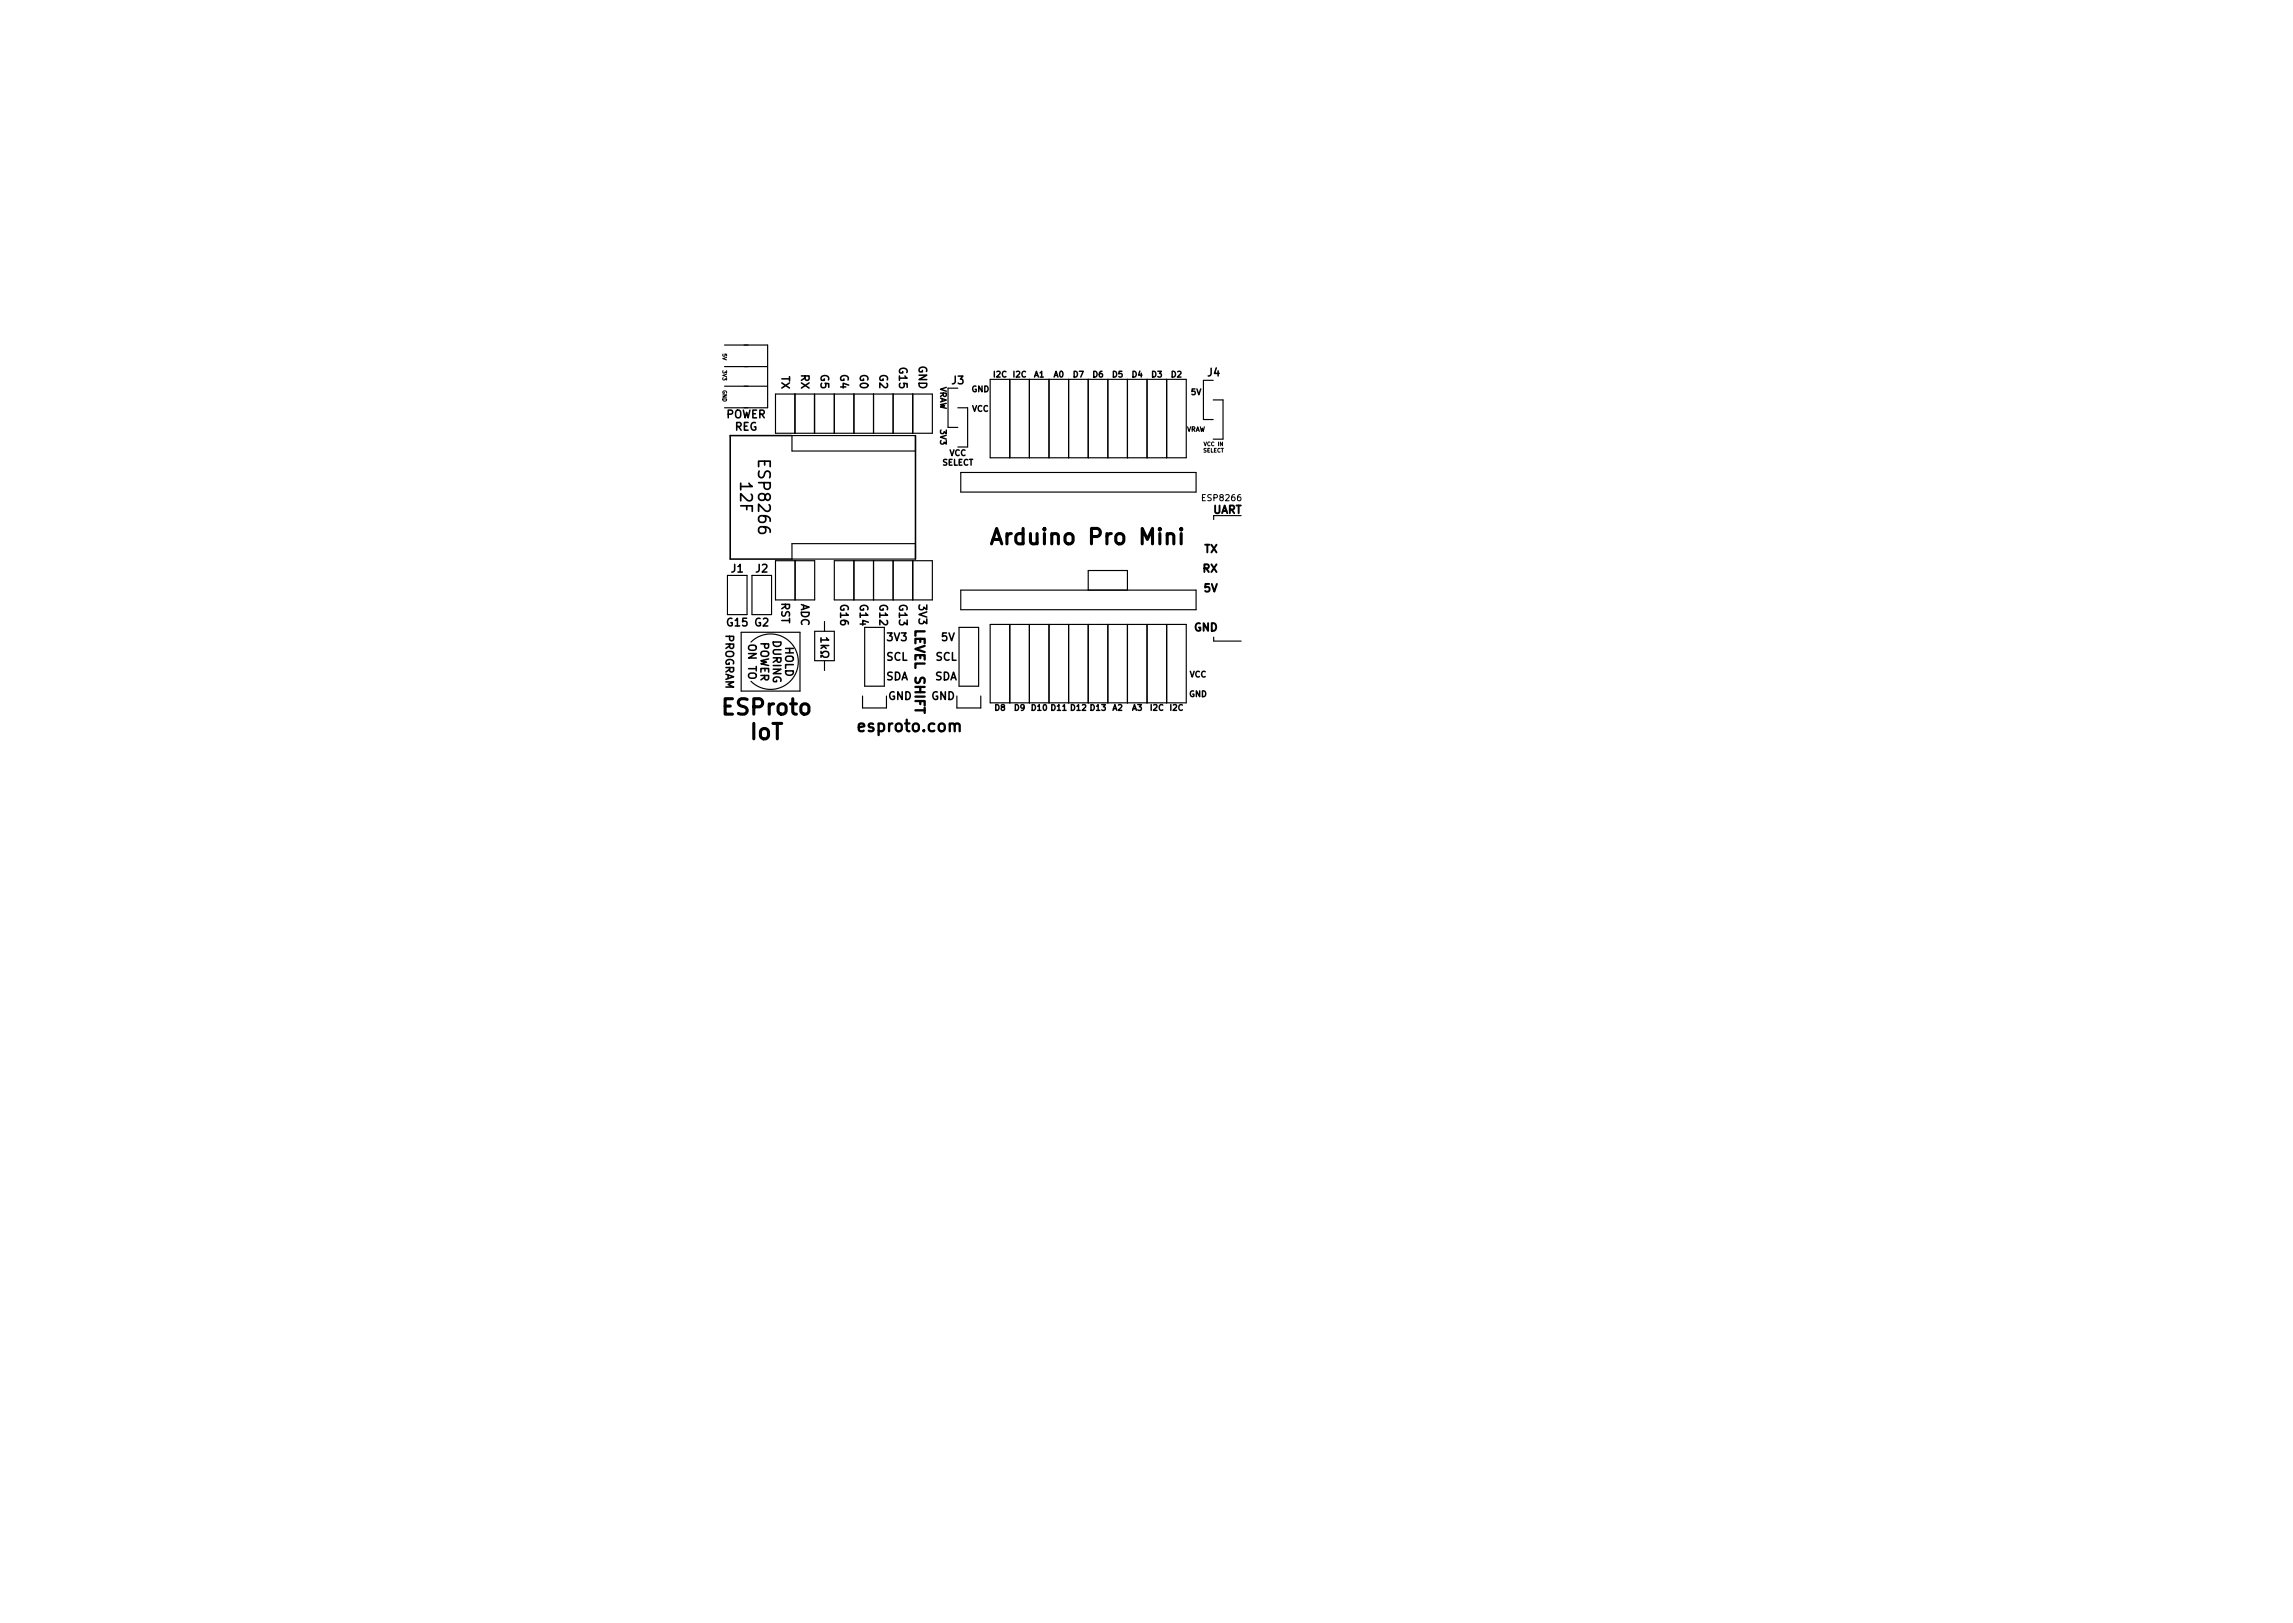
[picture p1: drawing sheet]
<svg xmlns="http://www.w3.org/2000/svg" width="297mm" height="210mm" viewBox="0 0 297 210" stroke-linecap="round" stroke-linejoin="round" font-family="sans-serif">
<defs><g id="words">
<g font-size="2.8">
<text x="129.6" y="70.6">Arduino Pro Mini</text>
<text x="93.8" y="92.6">ESProto</text>
<text x="97.2" y="95.8">IoT</text>
</g>
<g font-size="2.1">
<text x="98.2" y="60" transform="rotate(90 98.2 60)">ESP8266</text>
<text x="95.9" y="62.6" transform="rotate(90 95.9 62.6)">12F</text>
<text x="111.5" y="94.8">esproto.com</text>
</g>
<text font-size="1.7" x="118.5" y="81.6" transform="rotate(90 118.5 81.6)">LEVEL SHIFT</text>
<g font-size="1.4">
<text x="116.5" y="47.8" transform="rotate(90 116.5 47.8)">G15</text>
<text x="119" y="47.3" transform="rotate(90 119 47.3)">GND</text>
<text x="101.2" y="48.6" transform="rotate(90 101.2 48.6)">TX</text>
<text x="103.8" y="48.5" transform="rotate(90 103.8 48.5)">RX</text>
<text x="106.3" y="48.6" transform="rotate(90 106.3 48.6)">G5</text>
<text x="108.8" y="48.6" transform="rotate(90 108.8 48.6)">G4</text>
<text x="111.4" y="48.6" transform="rotate(90 111.4 48.6)">G0</text>
<text x="113.9" y="48.6" transform="rotate(90 113.9 48.6)">G2</text>
<text x="123.3" y="49.8">J3</text>
<text x="156.5" y="48.8">J4</text>
<text x="94" y="54.2">POWER</text>
<text x="95.1" y="55.8">REG</text>
<text x="156" y="71.6">TX</text>
<text x="157.1" y="66.5">UART</text>
<text x="94.7" y="74.2">J1</text>
<text x="97.9" y="74.2">J2</text>
<text x="155.8" y="74.2">RX</text>
<text x="156" y="76.7">5V</text>
<text x="94" y="82.1" transform="rotate(90 94 82.1)">PROGRAM</text>
<text x="94.2" y="81.1">G15 G2</text>
<text x="96.9" y="83.5" transform="rotate(90 96.9 83.5)">ON TO</text>
<text x="98.5" y="83.1" transform="rotate(90 98.5 83.1)">POWER</text>
<text x="100.1" y="83" transform="rotate(90 100.1 83)">DURING</text>
<text x="101.2" y="78.1" transform="rotate(90 101.2 78.1)">RST</text>
<text x="101.7" y="83.7" transform="rotate(90 101.7 83.7)">HOLD</text>
<text x="103.8" y="78.2" transform="rotate(90 103.8 78.2)">ADC</text>
<text x="106.3" y="83.8" transform="rotate(90 106.3 83.8)">1k</text>
<text x="108.8" y="78.2" transform="rotate(90 108.8 78.2)">G16</text>
<text x="111.4" y="78.2" transform="rotate(90 111.4 78.2)">G14</text>
<text x="113.9" y="78.2" transform="rotate(90 113.9 78.2)">G12</text>
<text x="114.8" y="83">3V3</text>
<text x="116.5" y="78.2" transform="rotate(90 116.5 78.2)">G13</text>
<text x="119" y="78.2" transform="rotate(90 119 78.2)">3V3</text>
<text x="122" y="83">5V</text>
<text x="154.6" y="81.8">GND</text>
<text x="114.8" y="85.6">SCL</text>
<text x="114.8" y="88.1">SDA</text>
<text x="121" y="88.1">SDA</text>
<text x="121.2" y="85.6">SCL</text>
<text x="115.1" y="90.7">GND</text>
<text x="120.6" y="90.7">GND</text>
</g>
<text font-size="1.1" x="155.9" y="64.9">ESP8266</text>
<g font-size="1">
<text x="121.8" y="50" transform="rotate(90 121.8 50)">VRAW</text>
<text x="125.8" y="50.8">GND</text>
<text x="125.9" y="53.3">VCC</text>
<text x="128.7" y="48.9">I2C</text>
<text x="131.3" y="48.9">I2C</text>
<text x="134" y="48.9">A1</text>
<text x="136.5" y="48.9">A0</text>
<text x="139" y="48.9">D7</text>
<text x="141.6" y="48.9">D6</text>
<text x="144.1" y="48.9">D5</text>
<text x="146.7" y="48.9">D4</text>
<text x="149.2" y="48.9">D3</text>
<text x="151.7" y="48.9">D2</text>
<text x="154.3" y="51.2">5V</text>
<text x="121.8" y="55.7" transform="rotate(90 121.8 55.7)">3V3</text>
<text x="123" y="59.1">VCC</text>
<text x="122" y="60.3">SELECT</text>
<text x="154.1" y="87.7">VCC</text>
<text x="128.9" y="92.1">D8</text>
<text x="131.4" y="92.1">D9</text>
<text x="133.7" y="92.1">D10 D11 D12 D13</text>
<text x="144.1" y="92.1">A2</text>
<text x="146.7" y="92.1">A3</text>
<text x="149" y="92.1">I2C</text>
<text x="151.6" y="92.1">I2C</text>
<text x="154" y="90.3">GND</text>
</g>
<text font-size=".8" x="153.7" y="55.9">VRAW</text>
<g font-size=".7">
<text x="93.6" y="45.8" transform="rotate(90 93.6 45.8)">5V</text>
<text x="93.6" y="48" transform="rotate(90 93.6 48)">3V3</text>
<text x="93.6" y="50.5" transform="rotate(90 93.6 50.5)">GND</text>
<text x="155.8" y="58.6">SELECT</text>
<text x="156" y="57.8">VCC IN</text>
</g>
</g></defs>
<path d="M128.4 70.5l.7-2 .7 2M128.6 69.9h1M153 68.5l-.1 .1h.1h.1l-.1-.1v.1M153 69.1v1.4" fill="none" stroke="#000" stroke-width=".4"/>
<path d="M102.6 56.4h-8v16h8M118.6 56.4v16M106.4 82.6v.6M107.1 82.6l.3 .3h-1" fill="none" stroke="#000" stroke-width=".2"/>
<g fill="none" stroke="#000" stroke-width=".15">
<path d="M93.9 44.7h5.5v8.1h-5.5M93.9 50h5.5M93.9 47.5h5.5M100.5 51h5v5.1h-5zM102.6 56.4h16v2h-16zM103 51v5.1M105.5 51h15.3v5.1h-15.3zM108.1 51v5.1M110.6 51v5.1M113.2 51v5.1M115.7 51v5.1M118.2 51v5.1"/>
<path d="M124.1 52.8h1.2v5.1h-1.2M124.1 50.3h-1.3v5.1h1.3M128.3 49.1h25.4v10.2h-25.4zM130.8 49.1v10.2M133.3 49.1v10.2M135.9 49.1v10.2M138.4 49.1v10.2M141 49.1v10.2M143.5 49.1v10.2M146 49.1v10.2M148.6 49.1v10.2M151.1 49.1v10.2"/>
<path d="M157.2 49.3h-1.3v5.1h1.3M157.2 51.8h1.2v5.1h-1.2M94.2 74.5h2.6v5.1h-2.6zM97.4 74.5h2.5v5.1h-2.5zM100.5 72.6h5v5.1h-5zM102.6 70.4h16v2h-16zM103 72.6v5.1M108.1 72.6h12.7v5.1h-12.7zM110.6 72.6v5.1M113.2 72.6v5.1M115.7 72.6v5.1M118.2 72.6v5.1"/>
<path d="M124.5 76.4h30.4v2.6h-30.4zM124.5 61.2h30.4v2.5h-30.4zM141 76.4v-2.5h5v2.5M160.8 66.8h-3.6v.5M96 81.9h7.6v7.6h-7.6zM97.3 83.2a3.6 3.6 0 0 1 5.1 0 3.6 3.6 0 0 1 0 5.1 3.6 3.6 0 0 1-5.1 0M105.5 81.8h2.6v3.8h-2.6zM106.8 80.5v1.3M106.8 85.6v1.3M111.7 90.2v1.5h3.1v-1.5M112 81.3h2.6v7.6h-2.6zM124 90.2v1.5h3.1v-1.5"/>
<path d="M124.2 81.3h2.6v7.6h-2.6zM128.3 80.9h25.4v10.2h-25.4zM130.8 80.9v10.2M133.3 80.9v10.2M135.9 80.9v10.2M138.4 80.9v10.2M141 80.9v10.2M143.5 80.9v10.2M146 80.9v10.2M148.6 80.9v10.2M151.1 80.9v10.2M157.2 82.5v.6h3.6"/>
</g>
<use href="#words"/>
</svg>
